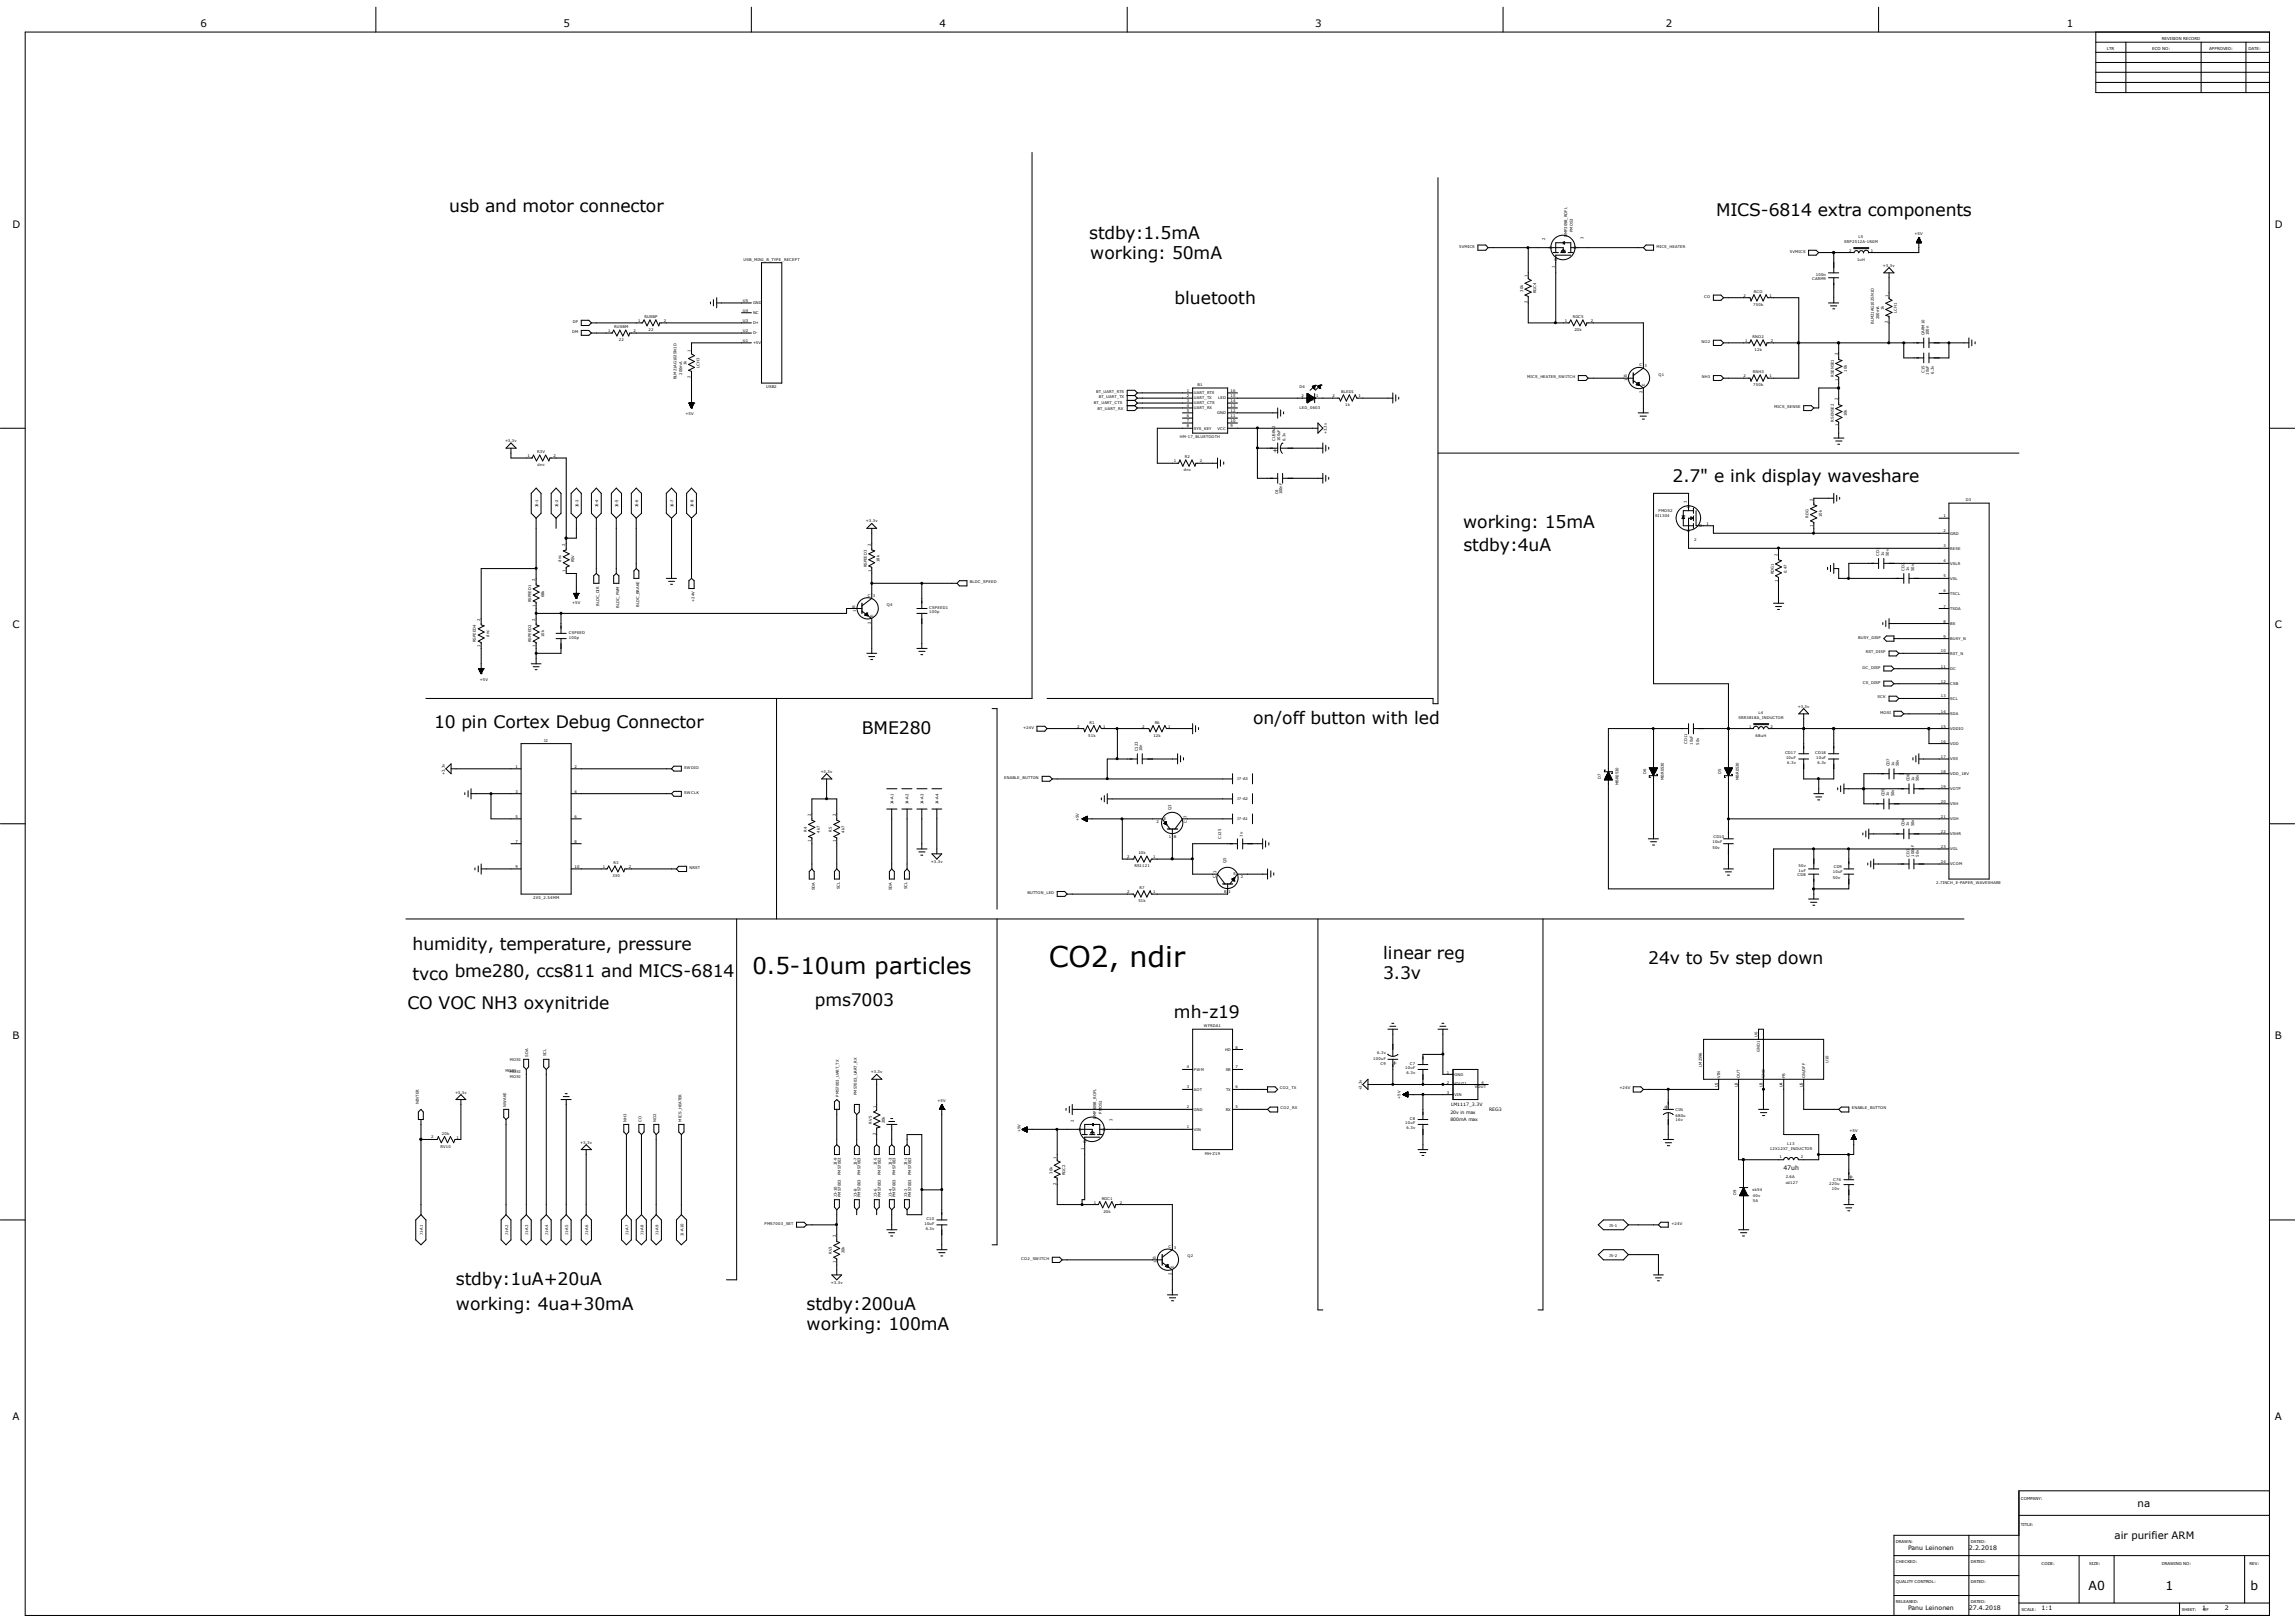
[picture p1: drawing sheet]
<svg xmlns="http://www.w3.org/2000/svg" width="297mm" height="210mm" viewBox="0 0 297 210" stroke-linecap="round" stroke-linejoin="round" font-family="sans-serif">
<defs><g id="words">
<text font-size="3.7" x="135.7" y="125.1">CO2, ndir</text>
<text font-size="3" x="97.4" y="126.1">0.5-10um particles</text>
<g font-size="2.2">
<text x="58.1" y="27.4">usb and motor connector</text>
<text x="222.1" y="28">MICS-6814 extra components</text>
<text x="141" y="30.9">stdby:1.5mA</text>
<text x="141.1" y="33.6">working: 50mA</text>
<text x="152" y="39.4">bluetooth</text>
<text x="216.5" y="62.3">2.7&quot; e ink display waveshare</text>
<text x="189.4" y="68.4">working: 15mA</text>
<text x="189.4" y="71.3">stdby:4uA</text>
<text x="56.2" y="94.1">10 pin Cortex Debug Connector</text>
<text x="111.5" y="95">BME280</text>
<text x="162.2" y="93.7">on/off button with led</text>
<text x="53.4" y="122.9">humidity, temperature, pressure</text>
<text x="179" y="124.1">linear reg</text>
<text x="213.3" y="124.8">24v to 5v step down</text>
<text x="52.7" y="130.5">CO VOC NH3 oxynitride</text>
<text x="53.4" y="126.8">tvco bme280, ccs811 and MICS-6814</text>
<text x="105.5" y="130.2">pms7003</text>
<text x="151.9" y="131.8">mh-z19</text>
<text x="179" y="126.7">3.3v</text>
<text x="59" y="166.3">stdby:1uA+20uA</text>
<text x="59" y="169.5">working: 4ua+30mA</text>
<text x="104.4" y="169.5">stdby:200uA</text>
<text x="104.4" y="172.1">working: 100mA</text>
</g>
<g font-size="1.6">
<text x="270.3" y="205.7">A0</text>
<text x="280.2" y="205.7">1</text>
<text x="291.3" y="205.7">b</text>
</g>
<g font-size="1.3">
<text x="26" y="3.5">6</text>
<text x="72.9" y="3.5">5</text>
<text x="121.6" y="3.5">4</text>
<text x="170.2" y="3.5">3</text>
<text x="215.6" y="3.5">2</text>
<text x="267.5" y="3.5">1</text>
<text x="1.6" y="29.5">D</text>
<text x="294.4" y="29.5">D</text>
<text x="1.6" y="81.3">C</text>
<text x="294.4" y="81.3">C</text>
<text x="1.6" y="134.5">B</text>
<text x="294.4" y="134.5">B</text>
<text x="1.6" y="183.8">A</text>
<text x="294.4" y="183.8">A</text>
<text x="276.6" y="195">na</text>
<text x="273.6" y="199.2">air purifier ARM</text>
</g>
<g font-size=".8">
<text x="165.3" y="58.6" transform="rotate(-90 165.3 58.6)">+</text>
<text x="180.2" y="137.8">+</text>
<text x="215.3" y="143.5">+</text>
<text x="230.8" y="151.3">47uh</text>
<text x="239.2" y="152.6">+</text>
<text x="246.9" y="200.6">Panu Leinonen</text>
<text x="254.8" y="200.6">2.2.2018</text>
<text x="246.9" y="208.4">Panu Leinonen</text>
<text x="254.8" y="208.4">27.4.2018</text>
<text x="264.2" y="208.4">1:1</text>
<text x="285" y="208.4">1</text>
<text x="287.9" y="208.4">2</text>
</g>
<g font-size=".6">
<text x="187.8" y="143.2">LM1117_3.3V</text>
<text x="192.7" y="143.8">REG3</text>
<text x="187.7" y="144.1">20v in max</text>
<text x="187.7" y="145">800mA max</text>
</g>
<g font-size=".5">
<text x="279.8" y="5.2">REVISION RECORD</text>
<text x="272.7" y="6.4">LTR</text>
<text x="278.5" y="6.4">ECO NO:</text>
<text x="285.9" y="6.4">APPROVED:</text>
<text x="291" y="6.4">DATE:</text>
<text x="96.2" y="33.7">USB_MINI_B_TYPE_RECEPT</text>
<text x="188.8" y="32">5VMICS</text>
<text x="197.7" y="35.8" transform="rotate(-90 197.7 35.8)">1</text>
<text x="199.9" y="31" transform="rotate(-90 199.9 31)">2</text>
<text x="200.5" y="32.2">S</text>
<text x="201.2" y="34.7" transform="rotate(-90 201.2 34.7)">1</text>
<text x="201.5" y="33.8" transform="rotate(-90 201.5 33.8)">G</text>
<text x="202.8" y="30.7" transform="rotate(-90 202.8 30.7)">DMP3098_ROFL</text>
<text x="203.5" y="30" transform="rotate(-90 203.5 30)">PMOS3</text>
<text x="203.7" y="32.2">D</text>
<text x="204.9" y="30.9" transform="rotate(-90 204.9 30.9)">3</text>
<text x="214.4" y="32">MICS_HEATER</text>
<text x="231.6" y="32.7">5VMICS</text>
<text x="235" y="35.7">100n</text>
<text x="238.7" y="31.5">SRP2512A-1R0M</text>
<text x="239.3" y="32.6">2</text>
<text x="240.3" y="33.7">1uH</text>
<text x="240.5" y="30.8">L5</text>
<text x="242.1" y="32.6">1</text>
<text x="243.7" y="34.5">+3.3v</text>
<text x="247.8" y="30.4">+5V</text>
<text x="74.1" y="41.8">DP</text>
<text x="82.6" y="41.7">1</text>
<text x="83.4" y="41.1">RUSBP</text>
<text x="85.9" y="41.7">2</text>
<text x="96.1" y="41.7">U3</text>
<text x="96.1" y="40.3">U4</text>
<text x="96.1" y="39.1">U5</text>
<text x="97.5" y="42">D+</text>
<text x="97.5" y="40.6">NC</text>
<text x="97.5" y="39.4">GND</text>
<text x="197.1" y="37.7" transform="rotate(-90 197.1 37.7)">30k</text>
<text x="197.7" y="39.2" transform="rotate(-90 197.7 39.2)">2</text>
<text x="198.8" y="37.9" transform="rotate(-90 198.8 37.9)">RGC4</text>
<text x="202.5" y="41.7">1</text>
<text x="203.5" y="41.1">RGC5</text>
<text x="205.9" y="41.7">2</text>
<text x="220.6" y="38.5">CO</text>
<text x="225.6" y="38.4">2</text>
<text x="226.9" y="39.6">750k</text>
<text x="227" y="37.9">RCO</text>
<text x="229" y="38.4">1</text>
<text x="234.5" y="36.3">CARM9</text>
<text x="242.5" y="41.9" transform="rotate(-90 242.5 41.9)">BLM21AG102SN1D</text>
<text x="243.2" y="41.3" transform="rotate(-90 243.2 41.3)">200mA</text>
<text x="243.8" y="40.1" transform="rotate(-90 243.8 40.1)">1k</text>
<text x="244.3" y="41.8" transform="rotate(-90 244.3 41.8)">2</text>
<text x="244.4" y="38.4" transform="rotate(-90 244.4 38.4)">1</text>
<text x="245.5" y="40.5" transform="rotate(-90 245.5 40.5)">LCH1</text>
<text x="74" y="43.1">DM</text>
<text x="78.7" y="43">1</text>
<text x="79.5" y="42.4">RUSBM</text>
<text x="80.1" y="44.1">22</text>
<text x="82" y="43">2</text>
<text x="83.9" y="42.8">22</text>
<text x="88.9" y="47.2" transform="rotate(-90 88.9 47.2)">1k</text>
<text x="89.4" y="45.6" transform="rotate(-90 89.4 45.6)">1</text>
<text x="90.5" y="47.6" transform="rotate(-90 90.5 47.6)">LCH3</text>
<text x="96.1" y="44.2">U1</text>
<text x="96.1" y="43">U2</text>
<text x="97.5" y="44.5">+5V</text>
<text x="97.5" y="43.3">D-</text>
<text x="203.8" y="42.8">20k</text>
<text x="212.2" y="47.4">C 3</text>
<text x="220.2" y="44.4">NO2</text>
<text x="225.8" y="44.3">1</text>
<text x="226.8" y="43.7">RNO2</text>
<text x="227.1" y="45.4">12k</text>
<text x="229.2" y="44.2">2</text>
<text x="237.8" y="46" transform="rotate(-90 237.8 46)">2</text>
<text x="249.1" y="43.4" transform="rotate(-90 249.1 43.4)">CARM10</text>
<text x="249.6" y="43.4" transform="rotate(-90 249.6 43.4)">100n</text>
<text x="87.5" y="49.1" transform="rotate(-90 87.5 49.1)">BLM21AG102SN1D</text>
<text x="88.3" y="48.5" transform="rotate(-90 88.3 48.5)">200mA</text>
<text x="88.7" y="53.8">+5V</text>
<text x="89.4" y="48.9" transform="rotate(-90 89.4 48.9)">2</text>
<text x="99.1" y="50.2">USB2</text>
<text x="141.6" y="52.3">BT_UART_CTS</text>
<text x="141.9" y="50.8">BT_UART_RTS</text>
<text x="142" y="53">BT_UART_RX</text>
<text x="142.2" y="51.5">BT_UART_TX</text>
<text x="153.6" y="50.7">1</text>
<text x="153.6" y="51.4">2</text>
<text x="153.6" y="52">3</text>
<text x="153.6" y="52.7">4</text>
<text x="153.6" y="53.3">5</text>
<text x="153.6" y="54">6</text>
<text x="154.5" y="51">UART_RTS</text>
<text x="154.5" y="51.7">UART_TX</text>
<text x="154.5" y="52.3">UART_CTS</text>
<text x="154.5" y="53">UART_RX</text>
<text x="155" y="50">B1</text>
<text x="157.5" y="53.6">GND</text>
<text x="157.6" y="51.7">LED</text>
<text x="159.3" y="54">11</text>
<text x="159.3" y="53.3">12</text>
<text x="159.3" y="52.7">13</text>
<text x="159.3" y="52">14</text>
<text x="159.3" y="51.4">15</text>
<text x="159.3" y="50.7">16</text>
<text x="168.2" y="50.2">D4</text>
<text x="168.2" y="52.9">LED_0603</text>
<text x="168.4" y="51.4">2</text>
<text x="169" y="51.9">A</text>
<text x="169.7" y="51.9">C</text>
<text x="170.3" y="51.4">1</text>
<text x="172.5" y="51.4">2</text>
<text x="173.6" y="50.8">BLED1</text>
<text x="174.1" y="52.5">1k</text>
<text x="175.8" y="51.4">1</text>
<text x="197.7" y="48.9">MICS_HEATER_SWITCH</text>
<text x="210.6" y="49.4" transform="rotate(-90 210.6 49.4)">1 B</text>
<text x="212.6" y="50.9" transform="rotate(-90 212.6 50.9)">2</text>
<text x="212.9" y="50" transform="rotate(-90 212.9 50)">E</text>
<text x="214.6" y="48.6">Q1</text>
<text x="220.3" y="48.9">NH3</text>
<text x="225.6" y="48.8">2</text>
<text x="226.9" y="48.3">RNH3</text>
<text x="226.9" y="50">750k</text>
<text x="229" y="48.8">1</text>
<text x="229.6" y="52.8">MICS_SENSE</text>
<text x="237.3" y="48.8" transform="rotate(-90 237.3 48.8)">RSENSE1</text>
<text x="237.8" y="51.8" transform="rotate(-90 237.8 51.8)">2</text>
<text x="237.9" y="49.3" transform="rotate(-90 237.9 49.3)">1</text>
<text x="239" y="53.9" transform="rotate(-90 239 53.9)">10k</text>
<text x="239" y="48.1" transform="rotate(-90 239 48.1)">10k</text>
<text x="249.1" y="48.2" transform="rotate(-90 249.1 48.2)">C15</text>
<text x="249.6" y="48.5" transform="rotate(-90 249.6 48.5)">10uF</text>
<text x="250.3" y="48.3" transform="rotate(-90 250.3 48.3)">6.3v</text>
<text x="65.4" y="57.2">+3.3v</text>
<text x="68.3" y="59.2">1</text>
<text x="69.5" y="58.6">R3V</text>
<text x="71.6" y="59.1">2</text>
<text x="151.9" y="59.8">1</text>
<text x="152.7" y="56.7">HM-17_BLUETOOTH</text>
<text x="153.3" y="59.3">R2</text>
<text x="153.6" y="54.6">7</text>
<text x="153.6" y="55.3">8</text>
<text x="154.5" y="55.6">SYS_KEY</text>
<text x="155.3" y="59.8">2</text>
<text x="157.6" y="55.6">VCC</text>
<text x="159.3" y="55.3">9</text>
<text x="159.3" y="54.6">10</text>
<text x="165" y="57.1" transform="rotate(-90 165 57.1)">CUSBV2</text>
<text x="165.7" y="57.1" transform="rotate(-90 165.7 57.1)">100uF</text>
<text x="166.4" y="57.1" transform="rotate(-90 166.4 57.1)">6.3v</text>
<text x="171.7" y="56.2" transform="rotate(-90 171.7 56.2)">+3.3v</text>
<text x="237.3" y="54.6" transform="rotate(-90 237.3 54.6)">RSENSE2</text>
<text x="237.9" y="55.2" transform="rotate(-90 237.9 55.2)">1</text>
<text x="69.6" y="60.3">dnc</text>
<text x="69.6" y="65.6" transform="rotate(-90 69.6 65.6)">J6-1</text>
<text x="72.2" y="65.6" transform="rotate(-90 72.2 65.6)">J6-2</text>
<text x="74.8" y="65.6" transform="rotate(-90 74.8 65.6)">J6-3</text>
<text x="77.4" y="65.6" transform="rotate(-90 77.4 65.6)">J6-4</text>
<text x="80" y="65.6" transform="rotate(-90 80 65.6)">J6-5</text>
<text x="82.6" y="65.6" transform="rotate(-90 82.6 65.6)">J6-6</text>
<text x="87.2" y="65.6" transform="rotate(-90 87.2 65.6)">J6-7</text>
<text x="89.8" y="65.6" transform="rotate(-90 89.8 65.6)">J6-8</text>
<text x="153.2" y="61">dnc</text>
<text x="165.4" y="64" transform="rotate(-90 165.4 64)">C4</text>
<text x="165.9" y="64" transform="rotate(-90 165.9 64)">100nF</text>
<text x="218.3" y="65.1" transform="rotate(-90 218.3 65.1)">3</text>
<text x="218.7" y="65.7" transform="rotate(-90 218.7 65.7)">D</text>
<text x="234.6" y="64.8" transform="rotate(-90 234.6 64.8)">2</text>
<text x="254.4" y="64.9">D3</text>
<text x="73.2" y="70.6" transform="rotate(-90 73.2 70.6)">2</text>
<text x="112.1" y="67.6">+3.3v</text>
<text x="112.7" y="70.6" transform="rotate(-90 112.7 70.6)">2</text>
<text x="214.2" y="66.9">SI1304</text>
<text x="214.6" y="66.2">PMOS2</text>
<text x="218.7" y="68.8" transform="rotate(-90 218.7 68.8)">S</text>
<text x="219.2" y="70.1">2</text>
<text x="219.9" y="68.2">G</text>
<text x="220.9" y="67.9">1</text>
<text x="230" y="71.9" transform="rotate(-90 230 71.9)">2</text>
<text x="234.1" y="67" transform="rotate(-90 234.1 67)">RDG</text>
<text x="234.6" y="68.2" transform="rotate(-90 234.6 68.2)">1</text>
<text x="235.8" y="66.9" transform="rotate(-90 235.8 66.9)">10k</text>
<text x="243.2" y="71.9" transform="rotate(-90 243.2 71.9)">CD1</text>
<text x="243.8" y="71.9" transform="rotate(-90 243.8 71.9)">1u</text>
<text x="244.4" y="71.9" transform="rotate(-90 244.4 71.9)">50v</text>
<text x="251.5" y="66.9">1</text>
<text x="251.5" y="68.9">2</text>
<text x="251.5" y="70.8">3</text>
<text x="252.4" y="69.2">GRD</text>
<text x="252.4" y="71.1">RESE</text>
<text x="68.8" y="77.9" transform="rotate(-90 68.8 77.9)">RSPEED1</text>
<text x="69.3" y="75.1" transform="rotate(-90 69.3 75.1)">2</text>
<text x="70.4" y="77.3" transform="rotate(-90 70.4 77.3)">68k</text>
<text x="72.6" y="72.7" transform="rotate(-90 72.6 72.7)">dnc</text>
<text x="73.2" y="74" transform="rotate(-90 73.2 74)">1</text>
<text x="74.3" y="72.8" transform="rotate(-90 74.3 72.8)">R5V</text>
<text x="89.9" y="77.9" transform="rotate(-90 89.9 77.9)">+24V</text>
<text x="112.2" y="73.4" transform="rotate(-90 112.2 73.4)">RSPEED3</text>
<text x="112.3" y="77.2">C 3</text>
<text x="112.7" y="74" transform="rotate(-90 112.7 74)">1</text>
<text x="113.8" y="72.7" transform="rotate(-90 113.8 72.7)">18k</text>
<text x="125.5" y="75.5">BLDC_SPEED</text>
<text x="229.5" y="74.3" transform="rotate(-90 229.5 74.3)">RDG1</text>
<text x="230.1" y="75.3" transform="rotate(-90 230.1 75.3)">1</text>
<text x="231.2" y="74.1" transform="rotate(-90 231.2 74.1)">0.47</text>
<text x="246.5" y="73.9" transform="rotate(-90 246.5 73.9)">CD2</text>
<text x="247" y="73.9" transform="rotate(-90 247 73.9)">1u</text>
<text x="247.7" y="73.9" transform="rotate(-90 247.7 73.9)">50v</text>
<text x="251.5" y="72.8">4</text>
<text x="251.5" y="74.7">5</text>
<text x="251.5" y="76.7">6</text>
<text x="252.4" y="73.1">VSLR</text>
<text x="252.4" y="75">VSL</text>
<text x="252.4" y="77">TSCL</text>
<text x="61.6" y="83.1" transform="rotate(-90 61.6 83.1)">RSPEED4</text>
<text x="62.1" y="83.7" transform="rotate(-90 62.1 83.7)">1</text>
<text x="62.1" y="80.4" transform="rotate(-90 62.1 80.4)">2</text>
<text x="63.3" y="82.4" transform="rotate(-90 63.3 82.4)">dnc</text>
<text x="68.8" y="83.1" transform="rotate(-90 68.8 83.1)">RSPEED2</text>
<text x="69.3" y="80.4" transform="rotate(-90 69.3 80.4)">2</text>
<text x="69.3" y="83.7" transform="rotate(-90 69.3 83.7)">1</text>
<text x="69.3" y="78.5" transform="rotate(-90 69.3 78.5)">1</text>
<text x="70.4" y="82.4" transform="rotate(-90 70.4 82.4)">10k</text>
<text x="73.6" y="82">CSPEED</text>
<text x="73.6" y="82.6">100p</text>
<text x="74" y="78.1">+5V</text>
<text x="77.6" y="78.4" transform="rotate(-90 77.6 78.4)">BLDC_DIR</text>
<text x="80.1" y="78.7" transform="rotate(-90 80.1 78.7)">BLDC_PWM</text>
<text x="82.7" y="78.5" transform="rotate(-90 82.7 78.5)">BLDC_BRAKE</text>
<text x="110.7" y="79.2" transform="rotate(-90 110.7 79.2)">1 B</text>
<text x="112.7" y="80.7" transform="rotate(-90 112.7 80.7)">2</text>
<text x="113" y="79.8" transform="rotate(-90 113 79.8)">E</text>
<text x="114.8" y="78.4">Q4</text>
<text x="120.3" y="78.8">CSPEED1</text>
<text x="120.3" y="79.4">100p</text>
<text x="240.5" y="82.7">BUSY_DISP</text>
<text x="251.5" y="78.6">7</text>
<text x="251.5" y="80.6">8</text>
<text x="251.5" y="82.5">9</text>
<text x="252.4" y="78.9">TSDA</text>
<text x="252.4" y="80.9">BS</text>
<text x="252.4" y="82.8">BUSY_N</text>
<text x="62.1" y="88.2">+5V</text>
<text x="241" y="86.5">DC_DISP</text>
<text x="241.1" y="88.5">CS_DISP</text>
<text x="241.5" y="84.5">RST_DISP</text>
<text x="251.2" y="84.4">10</text>
<text x="251.2" y="86.4">11</text>
<text x="251.2" y="88.3">12</text>
<text x="252.4" y="84.7">RST_N</text>
<text x="252.4" y="86.7">DC</text>
<text x="252.4" y="88.6">CSB</text>
<text x="70.4" y="96">J2</text>
<text x="132.4" y="94.3">+24V</text>
<text x="139.4" y="94.1">2</text>
<text x="140.8" y="95.3">51k</text>
<text x="141" y="93.6">R1</text>
<text x="142.7" y="94.2">1</text>
<text x="147.8" y="94.1">2</text>
<text x="149.3" y="95.3">12k</text>
<text x="149.4" y="93.6">R6</text>
<text x="151.2" y="94.2">1</text>
<text x="225" y="93">SRR3818A_INDUCTOR</text>
<text x="226.4" y="94.1">1</text>
<text x="227.2" y="95.3">68uH</text>
<text x="227.6" y="92.4">L4</text>
<text x="229.2" y="94.1">2</text>
<text x="232.7" y="91.6">+3.3v</text>
<text x="243" y="90.4">SCK</text>
<text x="243.3" y="92.4">MOSI</text>
<text x="251.2" y="90.3">13</text>
<text x="251.2" y="92.2">14</text>
<text x="251.2" y="94.1">15</text>
<text x="252.4" y="90.6">SCL</text>
<text x="252.4" y="92.5">SDA</text>
<text x="252.4" y="94.4">VDDIO</text>
<text x="57.6" y="100.3" transform="rotate(-90 57.6 100.3)">+3.3v</text>
<text x="66.7" y="99.4">1</text>
<text x="74.3" y="99.4">2</text>
<text x="88.6" y="99.5">SWDIO</text>
<text x="106.2" y="100">+3.3v</text>
<text x="130" y="100.8">ENABLE_BUTTON</text>
<text x="147.2" y="97.2" transform="rotate(-90 147.2 97.2)">C123</text>
<text x="147.8" y="97.2" transform="rotate(-90 147.8 97.2)">10n</text>
<text x="160.1" y="101">J7-A3</text>
<text x="207.2" y="100.8" transform="rotate(-90 207.2 100.8)">D7</text>
<text x="209.5" y="101.6" transform="rotate(-90 209.5 101.6)">MBR0530</text>
<text x="213" y="100.1" transform="rotate(-90 213 100.1)">D6</text>
<text x="215.3" y="100.9" transform="rotate(-90 215.3 100.9)">MBR0530</text>
<text x="218.4" y="96.2" transform="rotate(-90 218.4 96.2)">CD11</text>
<text x="219.1" y="96.4" transform="rotate(-90 219.1 96.4)">10uF</text>
<text x="219.9" y="96.4" transform="rotate(-90 219.9 96.4)">50v</text>
<text x="222.7" y="100.1" transform="rotate(-90 222.7 100.1)">D5</text>
<text x="225.1" y="100.9" transform="rotate(-90 225.1 100.9)">MBR0530</text>
<text x="231" y="97.6">CD17</text>
<text x="231.1" y="98.2">10uF</text>
<text x="231.3" y="98.8">6.3v</text>
<text x="234.9" y="97.6">CD18</text>
<text x="235" y="98.2">10uF</text>
<text x="235.2" y="98.8">6.3v</text>
<text x="244.5" y="99.2" transform="rotate(-90 244.5 99.2)">CD7</text>
<text x="245.1" y="99.2" transform="rotate(-90 245.1 99.2)">1u</text>
<text x="245.8" y="99.2" transform="rotate(-90 245.8 99.2)">50v</text>
<text x="247.1" y="101.1" transform="rotate(-90 247.1 101.1)">CD6</text>
<text x="247.7" y="101.1" transform="rotate(-90 247.7 101.1)">1u</text>
<text x="248.3" y="101.1" transform="rotate(-90 248.3 101.1)">50v</text>
<text x="251.2" y="96.1">16</text>
<text x="251.2" y="98">17</text>
<text x="251.2" y="100">18</text>
<text x="251.2" y="101.9">19</text>
<text x="252.4" y="96.4">VDD</text>
<text x="252.4" y="98.4">VSS</text>
<text x="252.4" y="100.3">VDD_18V</text>
<text x="66.7" y="102.6">3</text>
<text x="66.7" y="105.8">5</text>
<text x="74.3" y="102.6">4</text>
<text x="74.3" y="105.8">6</text>
<text x="88.6" y="102.7">SWCLK</text>
<text x="104.4" y="107.6" transform="rotate(-90 104.4 107.6)">R4</text>
<text x="104.9" y="105.6" transform="rotate(-90 104.9 105.6)">2</text>
<text x="106.1" y="107.7" transform="rotate(-90 106.1 107.7)">4k7</text>
<text x="107.7" y="107.6" transform="rotate(-90 107.7 107.6)">R5</text>
<text x="108.2" y="105.6" transform="rotate(-90 108.2 105.6)">2</text>
<text x="109.3" y="107.7" transform="rotate(-90 109.3 107.7)">4k7</text>
<text x="115.6" y="104.1" transform="rotate(-90 115.6 104.1)">J4-A1</text>
<text x="117.6" y="104.1" transform="rotate(-90 117.6 104.1)">J4-A2</text>
<text x="119.5" y="104.1" transform="rotate(-90 119.5 104.1)">J4-A3</text>
<text x="121.5" y="104.1" transform="rotate(-90 121.5 104.1)">J4-A4</text>
<text x="139.6" y="106.2" transform="rotate(-90 139.6 106.2)">+5V</text>
<text x="149.7" y="106.5">2</text>
<text x="150.6" y="106.1">E</text>
<text x="151.6" y="104.8" transform="rotate(-90 151.6 104.8)">Q3</text>
<text x="153.6" y="106.4" transform="rotate(-90 153.6 106.4)">C 3</text>
<text x="160.1" y="106.1">J7-A1</text>
<text x="160.1" y="103.5">J7-A2</text>
<text x="243.9" y="103" transform="rotate(-90 243.9 103)">CD5</text>
<text x="244.4" y="103" transform="rotate(-90 244.4 103)">1u</text>
<text x="245.1" y="103" transform="rotate(-90 245.1 103)">50v</text>
<text x="246.5" y="106.9" transform="rotate(-90 246.5 106.9)">CD4</text>
<text x="247" y="106.9" transform="rotate(-90 247 106.9)">1u</text>
<text x="247.7" y="106.9" transform="rotate(-90 247.7 106.9)">50v</text>
<text x="251.2" y="103.9">20</text>
<text x="251.2" y="105.8">21</text>
<text x="251.2" y="107.8">22</text>
<text x="252.4" y="102.2">VOTP</text>
<text x="252.4" y="104.2">VSH</text>
<text x="252.4" y="106.1">VGH</text>
<text x="66.7" y="109.1">7</text>
<text x="66.7" y="112.3">9</text>
<text x="74.3" y="109.1">8</text>
<text x="74.3" y="112.3">10</text>
<text x="78" y="112.4">1</text>
<text x="79.2" y="113.5">330</text>
<text x="79.4" y="111.8">R3</text>
<text x="81.4" y="112.3">2</text>
<text x="89.2" y="112.4">NRST</text>
<text x="104.9" y="109" transform="rotate(-90 104.9 109)">1</text>
<text x="108.2" y="109" transform="rotate(-90 108.2 109)">1</text>
<text x="120.5" y="111.7">+3.3v</text>
<text x="145.9" y="111">2</text>
<text x="146.8" y="112.2">RS1121</text>
<text x="147.3" y="110.5">10k</text>
<text x="149.2" y="111">1</text>
<text x="151.3" y="108.4">1 B</text>
<text x="157.4" y="113.6" transform="rotate(-90 157.4 113.6)">C 3</text>
<text x="158" y="108.5" transform="rotate(-90 158 108.5)">C125</text>
<text x="158.7" y="111.7" transform="rotate(-90 158.7 111.7)">Q5</text>
<text x="159.6" y="113.3">E</text>
<text x="160.6" y="113.6">2</text>
<text x="160.8" y="108.3" transform="rotate(-90 160.8 108.3)">1u</text>
<text x="221.6" y="109.1">10uF</text>
<text x="221.6" y="109.9">50v</text>
<text x="221.7" y="108.4">CD10</text>
<text x="232.6" y="113.4">CD8</text>
<text x="232.7" y="112.8">1uF</text>
<text x="232.7" y="112.2">50v</text>
<text x="237.2" y="113">10uF</text>
<text x="237.2" y="113.8">50v</text>
<text x="237.3" y="112.3">CD9</text>
<text x="247.1" y="110.8" transform="rotate(-90 247.1 110.8)">CD3</text>
<text x="247.7" y="110.8" transform="rotate(-90 247.7 110.8)">100nF</text>
<text x="248.3" y="110.8" transform="rotate(-90 248.3 110.8)">50v</text>
<text x="251.2" y="109.7">23</text>
<text x="251.2" y="111.7">24</text>
<text x="252.4" y="108.1">VSHR</text>
<text x="252.4" y="110">VGL</text>
<text x="252.4" y="112">VCOM</text>
<text x="69" y="116.3">2X5_2.54MM</text>
<text x="105.5" y="115.2" transform="rotate(-90 105.5 115.2)">SDA</text>
<text x="108.7" y="115.1" transform="rotate(-90 108.7 115.1)">SCL</text>
<text x="115.4" y="115.2" transform="rotate(-90 115.4 115.2)">SDA</text>
<text x="117.4" y="115.1" transform="rotate(-90 117.4 115.1)">SCL</text>
<text x="133" y="115.7">BUTTON_LED</text>
<text x="145.9" y="115.6">2</text>
<text x="147.3" y="116.7">51k</text>
<text x="147.5" y="115">R7</text>
<text x="149.2" y="115.6">1</text>
<text x="158.4" y="115.6">B 1</text>
<text x="250.6" y="114.4">2.7INCH_E-PAPER_WAVESHARE</text>
<text x="66" y="137.3">MOSI</text>
<text x="68.4" y="136.7" transform="rotate(-90 68.4 136.7)">SDA</text>
<text x="70.7" y="136.7" transform="rotate(-90 70.7 136.7)">SCL</text>
<text x="155.8" y="132.9">WFSDA1</text>
<text x="158.5" y="136">HD</text>
<text x="159.9" y="135.7">8</text>
<text x="177.7" y="137.2">100uF</text>
<text x="178.2" y="136.4">6.3v</text>
<text x="178.6" y="137.8">C9</text>
<text x="182.5" y="137.8">C7</text>
<text x="227.5" y="134.1" transform="rotate(-90 227.5 134.1)">U6</text>
<text x="227.8" y="136.2" transform="rotate(-90 227.8 136.2)">GND1</text>
<text x="236.7" y="137.6" transform="rotate(-90 236.7 137.6)">U10</text>
<text x="54.2" y="142.9" transform="rotate(-90 54.2 142.9)">NINTER</text>
<text x="58.9" y="141.5">+3.3v</text>
<text x="65.4" y="138.8">MOSI</text>
<text x="65.5" y="143.2" transform="rotate(-90 65.5 143.2)">NWAKE</text>
<text x="66" y="138.9">MOSI</text>
<text x="66" y="139.5">MOSI</text>
<text x="108.5" y="141.9" transform="rotate(-90 108.5 141.9)">PMS7003_UART_TX</text>
<text x="110.9" y="141.7" transform="rotate(-90 110.9 141.7)">PMS7003_UART_RX</text>
<text x="112.7" y="138.9">+3.3v</text>
<text x="113.4" y="143.4" transform="rotate(-90 113.4 143.4)">1</text>
<text x="121.3" y="142.6">+5V</text>
<text x="153.6" y="143.4">2</text>
<text x="153.6" y="140.8">3</text>
<text x="153.6" y="138.3">4</text>
<text x="154.5" y="143.7">GND</text>
<text x="154.5" y="141.1">AOT</text>
<text x="154.5" y="138.6">PWM</text>
<text x="158.6" y="143.7">RX</text>
<text x="158.6" y="138.6">SR</text>
<text x="158.7" y="141.1">TX</text>
<text x="159.9" y="143.4">5</text>
<text x="159.9" y="140.8">6</text>
<text x="159.9" y="138.3">7</text>
<text x="165.7" y="140.9">CO2_TX</text>
<text x="165.7" y="143.6">CO2_RX</text>
<text x="176.2" y="141.1" transform="rotate(-90 176.2 141.1)">+3.3v</text>
<text x="181.2" y="142.2" transform="rotate(-90 181.2 142.2)">+5V</text>
<text x="181.9" y="138.4">10uF</text>
<text x="182" y="139">6.3v</text>
<text x="187.2" y="138.9">1</text>
<text x="187.2" y="140.3">2</text>
<text x="187.2" y="141.5">3</text>
<text x="188.1" y="140.4">VOUT1</text>
<text x="188.3" y="139.2">GND</text>
<text x="188.3" y="141.8">VIN</text>
<text x="190.9" y="140.8">VOUT</text>
<text x="191.7" y="140.3">4</text>
<text x="209.6" y="141">+24V</text>
<text x="216.8" y="143.8">CIN</text>
<text x="220.2" y="138" transform="rotate(-90 220.2 138)">LM2596</text>
<text x="222.3" y="140.7" transform="rotate(-90 222.3 140.7)">U1</text>
<text x="222.6" y="139.5" transform="rotate(-90 222.6 139.5)">VIN</text>
<text x="224.9" y="140.7" transform="rotate(-90 224.9 140.7)">U2</text>
<text x="225.2" y="139.5" transform="rotate(-90 225.2 139.5)">OUT</text>
<text x="228.1" y="140.7" transform="rotate(-90 228.1 140.7)">U3</text>
<text x="228.4" y="139.5" transform="rotate(-90 228.4 139.5)">GND</text>
<text x="230.7" y="140.7" transform="rotate(-90 230.7 140.7)">U4</text>
<text x="231" y="139.5" transform="rotate(-90 231 139.5)">FB</text>
<text x="233.3" y="140.7" transform="rotate(-90 233.3 140.7)">U5</text>
<text x="233.6" y="139.5" transform="rotate(-90 233.6 139.5)">ON/OFF</text>
<text x="239.6" y="143.6">ENABLE_BUTTON</text>
<text x="55.8" y="147.3">2</text>
<text x="57" y="148.5">RV10</text>
<text x="57.2" y="146.8">20k</text>
<text x="59.1" y="147.4">1</text>
<text x="75.1" y="148">+3.3v</text>
<text x="81.1" y="145.1" transform="rotate(-90 81.1 145.1)">NH3</text>
<text x="83" y="145.1" transform="rotate(-90 83 145.1)">CO</text>
<text x="84.9" y="145.1" transform="rotate(-90 84.9 145.1)">NO2</text>
<text x="88.2" y="145.1" transform="rotate(-90 88.2 145.1)">MICS_HEATER</text>
<text x="112.8" y="145.4" transform="rotate(-90 112.8 145.4)">RV5</text>
<text x="113.3" y="146.8" transform="rotate(-90 113.3 146.8)">2</text>
<text x="114.5" y="145.3" transform="rotate(-90 114.5 145.3)">20k</text>
<text x="132.1" y="146.5" transform="rotate(-90 132.1 146.5)">+5V</text>
<text x="136.7" y="150" transform="rotate(-90 136.7 150)">1</text>
<text x="139" y="145.1" transform="rotate(-90 139 145.1)">2</text>
<text x="139.6" y="146.3">S</text>
<text x="140.3" y="148.8" transform="rotate(-90 140.3 148.8)">1</text>
<text x="140.6" y="147.9" transform="rotate(-90 140.6 147.9)">G</text>
<text x="141.9" y="144.8" transform="rotate(-90 141.9 144.8)">DMP3098_ROFL</text>
<text x="142.6" y="144.1" transform="rotate(-90 142.6 144.1)">PMOS1</text>
<text x="142.7" y="146.3">D</text>
<text x="144" y="145.1" transform="rotate(-90 144 145.1)">3</text>
<text x="153.6" y="146">1</text>
<text x="154.5" y="146.3">VIN</text>
<text x="155.9" y="149.4">MH-Z19</text>
<text x="181.9" y="145.5">10uF</text>
<text x="182" y="146.1">6.3v</text>
<text x="182.5" y="144.9">C8</text>
<text x="216.8" y="144.5">680u</text>
<text x="216.8" y="145.1">16v</text>
<text x="229.1" y="148.8">12X12X7_INDUCTOR</text>
<text x="230.3" y="149.9">1</text>
<text x="231.3" y="148.1">L13</text>
<text x="233" y="149.9">2</text>
<text x="239.4" y="146.5">+5V</text>
<text x="108.3" y="154.9" transform="rotate(-90 108.3 154.9)">J3-10</text>
<text x="108.3" y="150.8" transform="rotate(-90 108.3 150.8)">J3-9</text>
<text x="108.8" y="154.9" transform="rotate(-90 108.8 154.9)">PMS7003</text>
<text x="108.8" y="152" transform="rotate(-90 108.8 152)">PMS7003</text>
<text x="110.9" y="154.9" transform="rotate(-90 110.9 154.9)">J3-8</text>
<text x="110.9" y="150.8" transform="rotate(-90 110.9 150.8)">J3-7</text>
<text x="111.4" y="154.9" transform="rotate(-90 111.4 154.9)">PMS7003</text>
<text x="111.4" y="152" transform="rotate(-90 111.4 152)">PMS7003</text>
<text x="113.5" y="154.9" transform="rotate(-90 113.5 154.9)">J3-6</text>
<text x="113.5" y="150.8" transform="rotate(-90 113.5 150.8)">J3-5</text>
<text x="114" y="154.9" transform="rotate(-90 114 154.9)">PMS7003</text>
<text x="114" y="152" transform="rotate(-90 114 152)">PMS7003</text>
<text x="115.4" y="154.9" transform="rotate(-90 115.4 154.9)">J3-4</text>
<text x="115.4" y="150.8" transform="rotate(-90 115.4 150.8)">J3-3</text>
<text x="115.9" y="154.9" transform="rotate(-90 115.9 154.9)">PMS7003</text>
<text x="115.9" y="152" transform="rotate(-90 115.9 152)">PMS7003</text>
<text x="117.4" y="154.9" transform="rotate(-90 117.4 154.9)">J3-2</text>
<text x="117.4" y="150.8" transform="rotate(-90 117.4 150.8)">J3-1</text>
<text x="117.9" y="154.9" transform="rotate(-90 117.9 154.9)">PMS7003</text>
<text x="117.9" y="152" transform="rotate(-90 117.9 152)">PMS7003</text>
<text x="136.2" y="151.9" transform="rotate(-90 136.2 151.9)">30k</text>
<text x="136.7" y="153.3" transform="rotate(-90 136.7 153.3)">2</text>
<text x="137.8" y="152.1" transform="rotate(-90 137.8 152.1)">RGC2</text>
<text x="141.6" y="155.8">1</text>
<text x="142.6" y="155.2">RGC1</text>
<text x="144.9" y="155.7">2</text>
<text x="224.7" y="154.6" transform="rotate(-90 224.7 154.6)">D9</text>
<text x="226.8" y="154.1">sk54</text>
<text x="226.9" y="155.5">5A</text>
<text x="226.9" y="154.9">40v</text>
<text x="231.1" y="152.4">2.6A</text>
<text x="231.1" y="153.2">cd127</text>
<text x="236.7" y="153.3">220u</text>
<text x="237.1" y="154">10v</text>
<text x="237.2" y="152.8">C76</text>
<text x="54.7" y="159.8" transform="rotate(-90 54.7 159.8)">J1-A1</text>
<text x="65.7" y="159.8" transform="rotate(-90 65.7 159.8)">J1-A2</text>
<text x="68.4" y="159.8" transform="rotate(-90 68.4 159.8)">J1-A3</text>
<text x="71" y="159.8" transform="rotate(-90 71 159.8)">J1-A4</text>
<text x="73.5" y="159.8" transform="rotate(-90 73.5 159.8)">J1-A5</text>
<text x="76.1" y="159.8" transform="rotate(-90 76.1 159.8)">J1-A6</text>
<text x="81.3" y="159.8" transform="rotate(-90 81.3 159.8)">J1-A7</text>
<text x="83.3" y="159.8" transform="rotate(-90 83.3 159.8)">J1-A8</text>
<text x="85.2" y="159.8" transform="rotate(-90 85.2 159.8)">J1-A9</text>
<text x="88.4" y="160" transform="rotate(-90 88.4 160)">J1-A10</text>
<text x="98.9" y="158.5">PMS7003_SET</text>
<text x="108.2" y="160.1" transform="rotate(-90 108.2 160.1)">2</text>
<text x="119.6" y="158.5">10uF</text>
<text x="119.8" y="159.1">6.3v</text>
<text x="119.9" y="157.9">C10</text>
<text x="142.8" y="156.9">20k</text>
<text x="151.2" y="161.5">C 3</text>
<text x="208.2" y="158.7">J5-1</text>
<text x="216.3" y="158.5">+24V</text>
<text x="107.5" y="166.1">+3.3v</text>
<text x="107.7" y="162.2" transform="rotate(-90 107.7 162.2)">RV3</text>
<text x="108.2" y="163.5" transform="rotate(-90 108.2 163.5)">1</text>
<text x="109.3" y="162.2" transform="rotate(-90 109.3 162.2)">20k</text>
<text x="132.2" y="163">CO2_SWITCH</text>
<text x="149.7" y="163.5" transform="rotate(-90 149.7 163.5)">1 B</text>
<text x="151.6" y="165" transform="rotate(-90 151.6 165)">2</text>
<text x="151.9" y="164.1" transform="rotate(-90 151.9 164.1)">E</text>
<text x="153.7" y="162.7">Q2</text>
<text x="208.2" y="162.6">J5-2</text>
<text x="261.5" y="194.1">COMPANY:</text>
<text x="261.5" y="197.4">TITLE:</text>
<text x="245.4" y="199.6">DRAWN:</text>
<text x="245.4" y="202.2">CHECKED:</text>
<text x="255.1" y="199.6">DATED:</text>
<text x="255.1" y="202.2">DATED:</text>
<text x="264.2" y="202.6">CODE:</text>
<text x="270.4" y="202.6">SIZE:</text>
<text x="279.8" y="202.6">DRAWING NO:</text>
<text x="291.1" y="202.6">REV:</text>
<text x="245.4" y="204.9">QUALITY CONTROL:</text>
<text x="245.4" y="207.4">RELEASED:</text>
<text x="255.1" y="207.4">DATED:</text>
<text x="255.1" y="204.9">DATED:</text>
<text x="261.6" y="208.4">SCALE:</text>
<text x="282.4" y="208.4">SHEET:</text>
<text x="285.1" y="208.4">OF</text>
</g>
</g></defs>
<g fill="none" stroke="#000" stroke-width=".13">
<path d="M3.3 4.1h290.4v204.9h-290.4zM48.6 .9v3.2M97.2 .9v3.2M133.6 19.7v70.7h-78.5M145.9 .9v3.2M194.5 .9v3.2M243.1 .9v3.2M271.2 4.1v7.9h22.5M271.2 8.1h22.5M271.2 5.5h22.5M271.2 6.8h22.5M271.2 9.4h22.5"/>
<path d="M271.2 10.7h22.5M275.1 5.5v6.5M284.9 5.5v6.5M290.7 5.5v6.5M91.9 39.1v.2M92.3 38.8v.8M92.8 39.2h4.4M92.8 38.5v1.3M98.6 34h2.6v15.6h-2.6zM186.1 23v68.1h-.6v-.7h-50M191.3 31.7h1l.3 .3-.3 .4h-1zM192.6 32h9.7v.7"/>
<path d="M197.8 32v4.1l.4 .2-.8 .4 .8 .3-.8 .4 .8 .4-.8 .4 .4 .2v3.4h5.3l.2-.4 .4 .8 .3-.8 .5 .8 .4-.8 .3 .8 .2-.4h7.3v5.8l-1.3 1M201 32.7h.7M201.3 32.7v-1.3h2v1.3M202 32.7h.6M202.3 31.4h.1M202.3 31.3v.3M202.3 31.4l.2-.1v.3zM202.3 32.3l.3 .2h-.5l.2-.2M202.9 32.7h.7M203.3 32h9.4M203.3 33h-2v8.8M213 31.7h1v.7h-1l-.3-.4z"/>
<path d="M221.7 38.2h1l.4 .3-.4 .4h-1zM223.1 38.5h3.4l.1 .4 .4-.8 .4 .8 .4-.8 .4 .8 .4-.8 .2 .4h4v10.4h-4l-.2-.4-.4 .8-.4-.8-.4 .8-.4-.8-.4 .8-.1-.4h-3.4M234.1 32.4h.9l.4 .3-.4 .3h-.9zM235.4 32.7h4.5M236.6 39.2h1.4M236.6 35.9h1.4M236.6 35.3h1.4M236.9 39.6h.8M237.2 40h.2M237.3 32.7v2.6M237.3 35.9v3.3M239.9 32h2"/>
<path d="M239.9 32.2h2M239.9 32.7a.3 .3 0 0 1 .3-.3 .3 .3 0 0 1 .3 .3M240.6 32.7a.3 .3 0 0 1 .3-.3 .3 .3 0 0 1 .3 .3 .32 .32 0 0 1 .3-.3 .32 .32 0 0 1 .3 .3M244.5 35.3v3.4l.4 .2-.8 .3 .8 .5-.8 .3 .8 .4-.8 .4 .4 .1v3.5M244.5 34.6l.6 .7h-1.3zM248 31.4h.7M248 31.4v-.1h.6v.1M248.1 31.3h.5M248.1 31.2h.5M248.1 31.4v-.2h.5v.2M248.2 31.2h.3M248.2 31.4v-.3h.3v.3"/>
<path d="M248.2 31.1h.3v.3M248.2 31h.3M248.2 31.4v-.5h.3v.5M248.3 30.9h.1M248.3 30.9h.1v.5M248.3 31.4v-.6h.1v.6M248.3 30.8h.1M248.3 30.8v1.9h-6.4M248.3 30.8l-.3 .6M248.3 30.8l.4 .6M248.5 31h-.3v.4M0 55.4h3.3"/>
<path d="M66.1 57.3l.7 .7h-1.3zM66.1 58v1.3h2.8l.1-.4 .4 .7 .4-.7 .4 .7 .4-.7 .4 .7 .2-.3h2.1v11.9l-.4 .1 .8 .4-.8 .4 .8 .3-.8 .4 .8 .4-.4 .2v.8h1.3v3.2M75.2 41.4h1l.3 .4-.3 .3h-1zM75.2 42.8h1l.3 .3-.3 .3h-1zM76.5 43.1h2.7l.2-.4 .4 .8 .4-.8 .4 .8 .4-.8 .4 .8 .1-.4h15.7M76.5 41.8h6.6l.3-.4 .3 .8 .4-.8 .4 .8 .4-.8 .4 .8 .1-.4h11.8M89.2 52.2h.6l-.3 .6zM89.2 52.2h.5M89.2 52.2h.6M89.2 52.2v.2h.5v-.2M89.2 52.3h.5M89.3 52.2v.2h.4"/>
<path d="M89.3 52.5h.4M89.3 52.2v.3h.3v-.3M89.4 52.2v.4h.2M89.4 52.6h.2M89.4 52.2v.5h.2v-.5M89.5 52.7h.1M89.5 52.2v.6M89.5 52.8h.1M89.5 52.2v.5M89.7 52.2v.2M89.7 52.2v.1h-.5M89.8 52.2h.1"/>
<path d="M96 40.5h1.2M97.2 44.4h-7.7v1.4l.4 .2-.8 .4 .8 .4-.8 .4 .8 .3-.8 .4 .4 .1v4.8M145.9 51.8h1M145.9 51.2h1M145.9 52.5h1M146.9 51.2l.3 .3M146.9 52.5l.3 .3M146.9 51.8l.3 .4M147.2 50.8l-.3-.3h-1v2.6h1l.3-.3M147.2 50.8h7.1M147.2 51.5h7.1M147.2 52.2h7.1"/>
<path d="M147.2 52.8h7.1M147.2 51.5l-.3 .3M147.2 52.2l-.3 .3M147.2 50.8l-.3 .4M153 53.4h1.3M153 54.1h1.3M153 54.7h1.3M154.3 55.4h-4.5v4.5h2.7l.2-.4 .4 .8 .4-.8 .4 .8 .4-.8 .3 .8 .2-.4h2.8M154.3 50.2h4.6v5.8h-4.6zM157.6 59.3v1.3M157.9 59.5v.8M158.4 59.8v.3"/>
<path d="M158.9 55.4h11.7M158.9 50.8h1.2M158.9 51.5h11.6M158.9 52.2h1.2M158.9 52.8h1.2M158.9 53.4h6.5M158.9 54.1h1.2M158.9 54.7h1.2M162.7 58h2.7M162.7 55.4v6.5h2.7M165.4 52.8v1.3M165.4 57.3v1.3"/>
<path d="M165.7 58h5.5M165.7 53v.8M166 57.4v-.1a.97 .97 0 0 0 0 1.4M166.1 53.3v.3M169.2 52.1h.1M169.2 50.9h.1M169.2 50.9v1.2M169.2 52h.2M169.2 51.1h.3v.8h-.3M169.2 51.8h.4M169.2 51.8h.5M169.2 51.3h.6v.4h-.6"/>
<path d="M169.2 51.6h.7M169.2 51.6h.9M169.2 50.9l.9 .6M169.2 51.4h.9M169.2 51.4h.7M169.2 51.3h.5M169.2 51.2h.4M169.2 51.1h.2M169.2 51h.1M169.2 51v1M169.3 51v1h-.1M169.4 51v1"/>
<path d="M169.4 51.1v.8M169.5 51.1v.8M169.6 51.2v.6M169.7 51.2v.6M169.8 51.3v.4M169.8 50h.1M169.8 50l.2 .2M169.8 50.1h.4M169.8 50h.4M169.9 50v.1M169.9 51.4v.2M170 50v.2h.1"/>
<path d="M170 51.4v.2M170 50.2l.1 .1M170 50.2h.1M170.1 51.5h.1M170.1 50.3h.1M170.1 49.9v.4M170.1 49.9v.2h-.2M170.1 50.9v1.2M170.1 51.5l-.9 .6M170.2 50h-.2v.2M170.2 49.9h.1M170.2 49.9l-.7 .6"/>
<path d="M170.2 49.9l-.4 .1M170.2 49.9l-.1 .4M170.6 50h.1M170.6 54.7l.6 .7-.6 .6zM170.6 51.5h2.7l.2 .4 .4-.8 .3 .8 .4-.8 .4 .8 .4-.8 .2 .4h4.7M170.6 50h.3M170.6 50l.1 .2M170.6 49.9v.1M170.7 49.9v.2h.1M170.7 50.2h.1M170.8 50.2h.1M170.8 49.9v.3"/>
<path d="M170.9 49.8v.3h-.3M170.9 49.9l-.7 .6M170.9 49.9h-.2v.3M170.9 49.8h.1M170.9 49.8l-.3 .2M170.9 49.8l-.1 .4M171.2 57.3v1.3M171.6 57.6v.8M172 57.9v.2M180.3 50.8v1.4M180.6 51.1v.8M181 51.4v.2"/>
<path d="M186.1 58.6h75.2M204.3 48.6h.9l.3 .3-.3 .3h-.9zM205.5 48.9h5.9M211.4 49.2l1.3 1v3.2M211.8 49.8h.1M211.8 49.8h.4M211.8 49.7h.3M211.9 49.6v.2M211.9 49.6h.2v.2M212 53.4h1.3M212 49.5v.3h.2M212 49.5h.1"/>
<path d="M212 49.5l-.2 .3M212 49.5l.2 .3M212.1 49.6h-.1v.2M212.1 49.7h-.3v.1M212.1 49.8h.1M212.3 53.8h.8M212.6 54.2h.2M221.7 48.6h1l.4 .3-.4 .3h-1zM221.7 44h1l.4 .4-.4 .3h-1zM223.1 44.4h3.3l.2-.4 .4 .7 .4-.7 .4 .7 .4-.7 .4 .7 .1-.3h20.3M232.8 44.4h.1M233.4 52.5h1l.3 .3-.3 .3h-1z"/>
<path d="M237.3 56.7h1.3M237.6 57.1h.8M237.8 57.5h.3M238 50.2h-2.6v2.6h-.7M238 44.4v2.1l.4 .2-.8 .3 .8 .4-.8 .4 .8 .4-.8 .4 .4 .2v3.6l.4 .1-.8 .4 .8 .4-.8 .3 .8 .4-.8 .4 .4 .2v2.1M246.4 44.4v1.9h2.6M249 43.7v1.3M249 45.7v1.2M249.6 44.4h5.2M249.6 43.7v1.3M249.6 45.7v1.2M252.2 44.4v1.9h-2.6"/>
<path d="M254.8 43.7v1.3M255.2 44v.7M255.6 44.2v.3M293.7 55.4h3.3M69.4 63.2l.6 .6v2.6l-.6 .7-.7-.7v-2.6zM69.4 67.1v8.6l.4 .1-.8 .4 .8 .4-.8 .4 .8 .4-.8 .4 .4 .1v3l.4 .1-.8 .4 .8 .4-.8 .4 .8 .3-.8 .5 .4 .1v2.8M69.4 73.6h-7.1v7.3l.4 .1-.8 .4 .8 .4-.8 .4 .8 .3-.8 .5 .4 .1v4.1M72 63.2l.6 .6v2.6l-.6 .7-.7-.7v-2.6zM72 67.1v1.3M72.6 79.4v2.6M73.9 63.8l.7-.6 .6 .6v2.6l-.6 .7-.7-.7zM74.3 76.8h.6"/>
<path d="M74.3 76.8l.3 .6M74.3 76.8v.1h.5M74.3 76.8v.2h.5M74.4 76.8v.3h.4M74.4 76.8v.3h.3M74.5 76.8v.5h.2v-.5M74.5 77.2h.2M74.5 76.8v.6h.1M74.5 77.3h.1M74.5 76.8l.1 .6M74.6 77.4h.1M74.6 67.1v2.5h-1.3"/>
<path d="M74.6 76.8v.5h-.1M74.7 76.8v.4h-.2M74.8 76.8v.2h-.4M74.8 76.8v.2h-.5M74.8 76.8v.1h-.5M74.9 76.8h.1M74.9 76.8l-.3 .6M76.8 74.5l.4-.3 .3 .3v1h-.7zM77.2 63.2l.6 .6v2.6l-.6 .7-.7-.7v-2.6zM77.2 67.1v7.1M79.4 74.5l.4-.3 .3 .3v1h-.7zM79.8 63.2l.6 .6v2.6l-.6 .7-.7-.7v-2.6z"/>
<path d="M79.8 67.1v7.1M82 73.9l.3-.3 .4 .3v.9h-.7zM82.3 63.2l.7 .6v2.6l-.7 .7-.6-.7v-2.6zM82.3 67.1v6.5M86.2 74.8h1.3M86.2 63.8l.7-.6 .6 .6v2.6l-.6 .7-.7-.7zM86.5 75.2h.8M86.8 75.6h.2M86.9 67.1v7.7M89.2 75.1l.3-.3 .3 .3v1.1h-.6zM89.5 63.2l.6 .6v2.6l-.6 .7-.6-.7v-2.6zM89.5 67.1v7.7"/>
<path d="M111.5 78.7h-1.9v.7h-40.2M111.5 79.1l1.3 1v4.4M111.9 79.6h.1M112 79.5h.3M112 79.5v.1M112.1 79.4h.1M112.1 79.4v.3M112.2 79.3h.1M112.2 79.3l-.3 .3M112.2 79.3l.2 .4-.5-.1M112.2 79.3v.4h.1v-.1h-.4M112.2 68.4l.6-.7 .7 .7z"/>
<path d="M112.2 79.5h-.1v.1M112.2 79.4v.3M112.8 68.4v2.8l.4 .1-.8 .4 .8 .4-.8 .3 .8 .4-.8 .4 .4 .2v4l-1.3 1M112.8 75.5h11.1M118.7 78.7h1.3M118.7 79.4h1.3M119.3 75.5v3.2M119.3 79.4v4.5M124.2 75.1h.9v.7h-.9l-.3-.3zM165.4 61.3v1.2M166 61.9h5.2M166 61.3v1.2"/>
<path d="M171.2 61.3v1.2M171.6 61.5v.8M172 61.8v.2M217.7 66.8h.4M217.8 66.8l.2 .3h-.3zM218.5 66.1v-2.3h-4.5v24.7h9.7v20M219.1 67.1l-.3 .1v-.3l.4 .2h-.7v3.9h33.7M219.2 65.7v.7M219.2 66.8v.6M219.2 67.7v.7M219.2 66.1h-1.4v1.9h1.4M219.5 66.1v1.9h2.2v1h30.5"/>
<path d="M229.5 78.1h1.3M229.8 78.5h.7M230 78.9h.3M230.2 71v1.4l.3 .2-.7 .4 .7 .4-.7 .3 .7 .4-.7 .4 .4 .2v3.4M236.5 73.4v.3M236.9 73.2v.8M237.3 73.6h.7v1.2h8.4M237.3 64.5h-2.6v.8l.4 .1-.8 .4 .8 .4-.8 .4 .8 .4-.8 .4 .4 .2v1.4M237.3 63.8v1.3M237.3 72.9v1.3M237.7 64.1v.8M238.1 64.3v.3"/>
<path d="M243.1 72.3v1.3M243.1 72.9h-3.8v1.9M243.8 72.9h8.4M243.8 72.3v1.3M246.4 74.2v1.3M247.1 74.8h5.1M247.1 74.2v1.3M251 67.1h1.2M251 76.8h1.2M251 78.7h1.2M252.2 65.1h5.2v48.6h-5.2zM57.7 99.5l.7-.7v1.3z"/>
<path d="M58.4 99.5h9M61.9 86.5h.7M61.9 86.5l.4 .7M61.9 86.5l.7 .1M62 86.5v.1h.5M62 86.5v.2h.5v-.2M62.1 86.5v.3h.3M62.1 86.7h.3M62.1 86.5v.4h.3M62.1 86.5v.5h.3v-.5M62.2 86.5v.6h.1v-.6M62.2 87h.1"/>
<path d="M62.2 86.5l.1 .7M62.2 87.1h.1M62.3 87.2h.1M62.4 86.5v.4h-.3M62.4 86.5v.3h-.3M62.5 86.5v.2h-.5M62.6 86.5h.1M62.6 86.5l-.3 .7M67.4 96.2h6.5v19.5h-6.5zM68.7 85.9h1.3M69 86.3h.8M69.3 86.7h.2"/>
<path d="M72 82.6h1.3M72 82h1.3M72.6 82.6v1.9h-3.2M73.9 99.5h13M87.2 99.1h1v.7h-1l-.3-.3zM100.5 90.4v28.5M112.2 84.5h1.3M112.4 85h.8M112.7 85.3h.2M118.7 83.9h1.3M118.9 84.3h.8M119.2 84.7h.2"/>
<path d="M128.4 91.7h.6v25.9M134.2 94h1l.3 .3-.3 .3h-1zM135.5 94.3h4.8l.1 .4 .4-.8 .3 .8 .5-.8 .3 .8 .4-.8 .2 .4h6.2l.1 .4 .4-.8 .4 .8 .4-.8 .4 .8 .3-.8 .3 .4h3.3M144.6 94.3v3.9M147.2 98.2h-3.9v2.6M147.2 97.5v1.3M147.8 98.2h4.6M147.8 97.5v1.3M152.4 97.5v1.3M152.8 97.8v.8M153.2 98v.3M154.3 93.6v1.4"/>
<path d="M154.7 93.9v.8M155.1 94.1v.3M207.8 99.7h-.2v.2h1.1v.2h-.2M208.1 99.9h.1M208.1 99.9v1M208.2 99.9h.1M208.2 99.9l.5 1M208.2 99.9l-.6 1M208.2 100v.9M213.4 99.4h.1M213.4 99.4h1.1l-.5 1M213.4 99.4l.6 1"/>
<path d="M213.5 99.4h1M213.5 99.4v.1h.9M213.6 99.7h.7M213.7 99.4v.3M213.7 99.9h.5M213.7 99.4v.5M213.8 99.4v.7M213.9 99.4v.9M214 94.3v6h-.1M214.1 99.4v.8M214.2 99.4v.6M214.3 99.4v.4h-.6"/>
<path d="M214.4 99.4v.2h-.8M214.5 99.4h.1M218.5 94.3h-10.3v5.6M218.5 93.6v1.4M219.2 94.3h7.7M219.2 93.6v1.4M223.2 99.4h1l-.5 1zM223.2 99.4h1M223.3 99.4v.1h.9M223.3 99.6h.8M223.4 99.4v.3h.7M223.4 99.8h.6"/>
<path d="M223.4 99.9h.5M223.4 99.4v.5M223.5 99.9h.4M223.5 99.4v.7M223.6 99.4v.8h.2M223.7 94.3h.1M223.8 99.4v.8h-.2M223.9 99.4v.6M224 99.4v.4M224.1 99.4v.3M224.2 99.4v.1M226.9 94.3a.32 .32 0 0 1 .3-.3 .32 .32 0 0 1 .3 .3"/>
<path d="M226.9 93.8h2M226.9 93.6h2M227.6 94.3a.3 .3 0 0 1 .3-.3 .3 .3 0 0 1 .3 .3M228.3 94.3a.3 .3 0 0 1 .3-.3 .3 .3 0 0 1 .3 .3M228.9 94.3h23.3M232.8 98.2h1.3M232.8 97.5h1.3M233.4 94.3h.1M233.4 91.7l.7 .7h-1.3zM233.4 98.2v2.6h3.9v-2.6M233.4 92.4v5.1M236.6 98.2h1.4"/>
<path d="M236.6 97.5h1.4M237.3 94.3v3.2M243.7 80.6v.2M243.8 86.2h1l.3 .3-.3 .3h-1zM243.8 88.1h1l.3 .4-.3 .3h-1zM244.1 80.3v.8M244.1 82.3h1v.7h-1l-.3-.4zM244.5 80.7h7.7M244.5 80.1v1.2M244.5 84.2h.9l.3 .3-.3 .4h-.9zM244.5 90.1h.9l.3 .3-.3 .3h-.9zM244.5 99.5v1.3"/>
<path d="M245.1 92h.9l.4 .4-.4 .3h-.9zM245.1 99.5v1.3M245.1 82.6h7.1M245.1 86.5h7.1M245.1 88.5h7.1M245.7 90.4h6.5M245.7 84.5h6.5M246.4 92.4h5.8M247.6 98v.3M247.9 97.8v.8M248.3 98.2h3.9M248.3 97.5v1.3"/>
<path d="M249.6 94.3v1.9h2.6M0 106.6h3.3M52.5 118.9h201.7M60.2 102.6v.2M60.6 102.3v.8M61 102.7h6.4M61 102.1v1.3M61.5 112.3v.3M61.9 112.1v.7M62.3 112.4h5.1M62.3 111.8v1.3M63.5 102.7v3.3h3.9"/>
<path d="M66.1 109.2h1.3M73.9 102.7h13M73.9 106h1.3M73.9 109.2h1.3M73.9 112.4h4.7l.2-.3 .4 .7 .4-.7 .4 .7 .3-.7 .4 .7 .2-.4h6.6M87.2 102.4h1v.6h-1l-.3-.3zM87.8 112.1h1.1v.7h-1.1l-.3-.4zM95.3 118.9v46.7h-1.3M104.7 112.8l.4-.4 .3 .4v.9h-.7zM105.1 112.4v-4l-.5-.2 .9-.3-.9-.4 .9-.4-.9-.4 .9-.4-.4-.2v-2.7h3.2v2.7l.4 .2-.8 .4 .8 .4-.8 .4 .8 .4-.8 .3 .4 .2v4M107 100.1l.7 .7h-1.4zM107 100.8v2.6"/>
<path d="M108.3 112.4l.3 .4v.9h-.6v-.9zM114.8 102.1h1.3M114.8 104.7h1.3M115.4 104.7v7.7M115.4 112.4l.3 .4v.9h-.6v-.9zM116.7 102.1h1.3M116.7 104.7h1.3M117.4 104.7v7.7M117.4 112.4l.3 .4v.9h-.6v-.9zM118.7 102.1h1.3M118.7 109.9h1.3M118.7 104.7h1.3"/>
<path d="M118.9 110.2h.8M119.2 110.7h.2M119.3 104.7v5.2M120.6 102.1h1.3M120.6 104.7h1.3M120.6 110.5h1.3l-.7 .7zM121.2 104.7v5.8M129 118.9v42.2h-.6M134.9 100.5h.9l.4 .3-.4 .3h-.9zM136.2 100.8h23.3M136.8 115.4h1l.3 .3-.3 .3h-1zM140 106h.1"/>
<path d="M140 106h10.4l1 1.3M140 106l.7-.4v.7zM140.1 106h.1M140.1 106h.6M140.1 105.9v.1M140.2 106h.5M140.2 105.9h.5M140.2 105.9v.1M140.3 105.9v.2h.4M140.3 106.1h.4M140.3 105.8v.3M140.4 105.8v.3"/>
<path d="M140.4 105.8h.3M140.4 105.7v.4M140.5 105.7v.5h.2M140.6 105.7v.6M140.6 105.7v.6h.1M140.7 105.7h-.2v.5h.2M140.7 105.9h-.5v.1M140.7 105.8h-.4v.3M140.7 105.7h-.2v.5M140.7 105.7v.6M142.5 103.3v.2M142.9 103v.8"/>
<path d="M143.3 103.4h16.2M143.3 102.7v1.3M145.2 106v5.2h1.5l.2-.4 .3 .7 .5-.7 .3 .7 .4-.7 .4 .7 .2-.3h5.3M150.6 106.6h.1M150.6 106.6l.3-.3 .1 .4zM150.6 106.6h.4M150.7 106.5h.2M150.7 106.5v.1M150.7 106.6h.3M150.7 106.4v.2M150.8 106.4h.1M150.8 106.4v.2"/>
<path d="M150.9 106.3v.4M150.9 106.7h.1M151 106.5v.2M151.7 107.3v3.9M158.9 114.4v1.3h-9.9l-.2-.4-.4 .8-.4-.8-.3 .8-.5-.8-.3 .8-.2-.4h-8.6M159.4 113.7h.1M159.4 113.7l.3 .3M159.4 113.7l.4-.1-.1 .4M159.5 106h-6.5l-.9 1.3M159.5 100.1v1.3M159.5 102.7v1.3M159.5 105.3v1.3"/>
<path d="M159.5 113.7v.1M159.5 113.8h.3M159.6 113.7h.2M159.6 113.7v.2M159.6 113.9h.2M159.6 114h.2M159.6 113.6v.3M159.7 113.6v.4M159.7 114h.1M159.7 113.6h.1M159.8 113.6v.1h-.3M160.1 109.2h-5.8v3.9h3.3l.9 1.3"/>
<path d="M160.1 108.5v1.4M160.8 109.2h2.6M160.8 108.5v1.4M162.1 100.1v1.3M162.1 102.7v1.3M162.1 105.3v1.3M163.4 108.5v1.4M163.8 108.8v.8M164 113.1h-3.9l-.9 1.3M164 112.4v1.3M164.2 109.1v.2M164.5 112.7v.8"/>
<path d="M164.8 112.9v.3M170.6 118.9v50.6h.6M199.7 118.9v50.6h-.6M207.6 100.9h1.1M207.6 100.8v.1M207.7 100.8h.9M207.8 100.6h.7M207.8 100.9v-.4h.6v.4M207.9 100.4h.5M207.9 100.3h.5v.6M207.9 100.3v.6M207.9 100.2h.4"/>
<path d="M208 100.2h.3v.7M208 100.1v.8M208.1 100h.1M208.2 100.9v14.1h21.3v-5.1h22.7M208.5 100.7h-.8v.2M208.5 100.7v.2M213.3 108.5h1.3M213.6 108.9h.8M213.8 100h.3M213.9 100.2h.2M213.9 109.3h.2M213.9 100.2h.1"/>
<path d="M214 100.4v8.1M214.4 100.2h.1v.2h-1.1v.2h.2M223.1 109.2h1.2M223.1 112.4h1.2M223.1 108.5h1.2M223.3 112.8h.8M223.5 100h.4M223.6 113.2h.2M223.6 100.3h.1M223.7 106h28.5M223.7 109.2v3.2M224.1 100.2h.1v.2h-1v.2h.1"/>
<path d="M234.1 112.4h1.3M234.1 113.1h1.3M234.1 116.3h1.3M234.3 116.8h.8M234.6 117.1h.3M234.7 102.7h1.3M234.7 109.9v2.5M234.7 113.1v3.2M235 103.1h.8M235.2 103.5h.3M235.4 100.8v1.9M237.8 101.9v.3"/>
<path d="M238.2 101.7v.7M238.6 112.4h1.3M238.6 102.1h8.5M238.6 113.1h1.3M238.6 101.4v1.3M239.3 109.9v2.5M239.3 113.1v1.9h-4.6M241.1 107.8v.2M241.2 102.1h.1M241.5 107.5v.8M241.7 111.7v.2M241.9 107.9h4.5"/>
<path d="M241.9 107.3v1.2M242.1 111.4v.8M242.5 111.8h4.6M242.5 111.2v1.2M243.8 103.4v1.3M244.5 100.1h-3.3v3.9h2.6M244.5 104h7.7M244.5 103.4v1.3M245.1 100.1h7.1M246.4 107.3v1.2M247.1 107.9h5.1M247.1 101.4v1.3"/>
<path d="M247.1 107.3v1.2M247.1 111.2v1.2M247.7 102.1h4.5M247.7 111.8h4.5M247.7 101.4v1.3M247.7 111.2v1.2M293.7 106.6h3.3M67.8 137.1h.6v.9l-.3 .4-.3-.4zM68.1 138.4v18.8M70.4 137.1h.6v.9l-.3 .4-.3-.4zM70.7 138.4v18.8M113.5 139.7v4l-.4 .2 .8 .4-.8 .4 .8 .4-.8 .4 .8 .3-.4 .2v2.1"/>
<path d="M113.5 139l.6 .7h-1.3zM153 138.4h1.3M154.3 133.2h5.2v15.6h-5.2zM159.5 138.4h1.3M159.5 135.8h1.3M177 139.7v1.3l-.6-.7zM179.6 136.4a.85 .85 0 0 0 1.3 0M179.6 133.2h1.3M179.6 137.1h1.3M179.9 132.8h.7M180.1 132.4h.3M180.3 133.2v3.5"/>
<path d="M180.3 137.1v3.2M183.5 138.4h1.3M183.5 137.8h1.3M184.1 138.4v1.9M186.1 133.2h1.3M186.4 132.8h.7M186.6 132.4h.3M186.7 133.2v5.8h1.3M186.7 136.4h-2.6v1.4M188 138.4h3.3v3.9h-3.3zM220.5 134.5h15.5v5.2h-15.5zM222.4 139.7v1.3h-9.7"/>
<path d="M225 139.7v10.4h5.8a.3 .3 0 0 1 .3-.3 .3 .3 0 0 1 .3 .3M227.6 134.5v-1.3h.6v10.4M230.8 139.7v7.1h4.6v3.3h-2.6M233.4 139.7v3.9h4.6M0 157.9h3.3M54.5 143.6l.3 .3v1h-.7v-1zM54.5 144.9v12.3M54.5 157.2l.6 .7v2.5l-.6 .7-.7-.7v-2.5zM59.6 142.3v5.1h-.7l-.2 .5-.4-.8-.4 .8-.4-.8-.4 .8-.4-.8-.1 .3h-2.1M59.6 141.6l.7 .7h-1.3zM65.2 143.6h.6v1l-.3 .3-.3-.3zM65.5 144.9v12.3"/>
<path d="M65.5 157.2l.6 .7v2.5l-.6 .7-.6-.7v-2.5zM67.4 157.9l.7-.7 .6 .7v2.5l-.6 .7-.7-.7zM70.7 157.2l.6 .7v2.5l-.6 .7-.7-.7v-2.5zM72.6 142.3h1.3M72.9 141.9h.8M73.2 141.5h.2M73.3 157.2l.6 .7v2.5l-.6 .7-.7-.7v-2.5zM73.3 142.3v14.9M75.2 148.8l.7-.7 .6 .7zM75.9 148.8v8.4M75.9 157.2l.6 .7v2.5l-.6 .7-.7-.7v-2.5zM80.7 145.5h.7v1l-.3 .3-.4-.3z"/>
<path d="M81.1 146.8v10.4M81.1 157.2l.6 .7v2.5l-.6 .7-.7-.7v-2.5zM82.7 145.5h.7v1l-.4 .3-.3-.3zM83 146.8v10.4M83 157.2l.7 .7v2.5l-.7 .7-.7-.7v-2.5zM84.6 145.5h.7v1l-.4 .3-.3-.3zM84.9 146.8v10.4M84.9 157.2l.7 .7v2.5l-.7 .7-.6-.7v-2.5zM87.8 145.5h.7v1l-.3 .3-.4-.3zM88.2 146.8v10.4M88.2 157.2l.7 .7v2.5l-.7 .7-.7-.7v-2.5zM103.1 158.2h1l.3 .3-.3 .3h-1z"/>
<path d="M104.4 158.5h3.9M108 148.4l.3-.3 .3 .3v1h-.6zM108 155.2h.6v1l-.3 .3-.3-.3zM108.3 143.6v4.5M108.3 156.5v4.2l.4 .1-.8 .4 .8 .3-.8 .4 .8 .4-.8 .4 .4 .2v2.1M108.3 142.3l.3 .3v1h-.6v-1zM110.6 148.4l.3-.3 .3 .3v1h-.6zM110.6 155.2h.6v1l-.3 .3-.3-.3zM110.6 142.9h.6v1l-.3 .3-.3-.3zM110.9 144.2v3.9M110.9 156.5v.7M113.2 148.4l.3-.3 .3 .3v1h-.6z"/>
<path d="M113.2 155.2h.6v1l-.3 .3-.3-.3zM113.5 156.5v.7M114.8 145.5h1.3M114.8 159.1h1.3M115 145.1h.8M115 159.5h.8M115.1 148.4l.3-.3 .3 .3v1h-.6zM115.1 155.2h.6v1l-.3 .3-.3-.3zM115.3 144.7h.2M115.3 159.9h.2M115.4 145.5v2.6M115.4 156.5v2.6"/>
<path d="M117.1 148.4l.3-.3 .3 .3v1h-.6zM117.1 155.2h.6v1l-.3 .3-.3-.3zM117.4 148.1v-1.3h1.9v10.4h-1.9v-.7M119.3 154h2.6M121.2 157.9h1.4M121.2 158.5h1.4M121.6 143.6h.1M121.6 143.6h.6M121.6 143.5h.6M121.6 143.5h.6v.1M121.6 143.6v-.2h.6v.2M121.7 143.6v-.2h.4v.2"/>
<path d="M121.7 143.3h.4M121.7 143.6v-.3h.4v.3M121.8 143.3h.3M121.8 143.2h.2v.4M121.8 143.1h.2v.5M121.8 143.1v.5M121.8 143.1h.2M121.8 143h.2v.6M121.8 143v.6M121.9 142.9h.1M121.9 142.9v15M121.9 158.5v3.2"/>
<path d="M121.9 142.9l-.3 .7M121.9 142.9l.3 .7M121.9 143h.1M121.9 143v.6M122 143.2h-.2v.4M122.2 143.6h.1M132.3 146.1h.1M132.3 146.1h9.1v.7M132.3 146.1l.6 .4M132.3 146.1l.6 .1M132.3 146.1v.1M132.4 146.1v.1"/>
<path d="M132.5 146.1v.2h.4M132.5 146.3h.4M132.6 146v.3M132.7 146v.4h.2M132.7 146v.4M132.8 145.9v.6h.1M132.9 145.8v.7M132.9 145.8l-.6 .3M132.9 145.9h-.1v.5h.1M132.9 146.1h-.5v.1h.5M132.9 146h-.4v.3M132.9 146h-.3v.3"/>
<path d="M132.9 145.9h-.1v.5M136.8 146.1v4.1l.4 .2-.8 .4 .8 .4-.8 .4 .8 .3-.8 .4 .4 .1v3.5h5.4l.1-.4 .4 .8 .4-.8 .4 .8 .4-.8 .4 .8 .1-.4h7.3v5.8l-1.3 1M138 143.4v.3M138.4 143.2v.8M138.8 143.6h15.5M138.8 142.9v1.3M140 146.8h.7M140.4 146.8v-1.3h1.9v1.3M141 146.8h.7M141.4 145.5l.1 .2v-.3l-.1 .1M141.4 146.4l.2 .2h-.5zM141.4 145.4v.3"/>
<path d="M142 146.8h.7M142.3 147.2h-1.9v8h-.4v.7M142.3 146.1h12M153 141h1.3M159.5 143.6h4.5M159.5 141h4.5M164 143.6l.4-.3h1v.6h-1zM164 140.6h1l.4 .4-.4 .3h-1zM177 140.3h15.6M181.6 141.6h.1M181.6 141.6h6.4M181.6 141.6l.6 .3"/>
<path d="M181.7 141.6v.1M181.7 141.7h.5M181.7 141.5v.2M181.8 141.8h.4M181.8 141.5v.3M181.9 141.4v.4M182 141.9h.2M182 141.4v.4M182.2 141.3v.6M182.2 141.4h-.1v.5h.1M182.2 141.5h-.4v.2M182.2 141.3l-.6 .3"/>
<path d="M182.2 141.4h-.3v.4h.3M182.2 141.6h-.5v.1h.5M182.2 141.6h-.6M182.2 141.5h-.3v.3M182.2 141.4h-.2v.5M182.2 141.3h-.1v.6M183.5 148.8h1.3M183.5 144.9h1.3M183.5 145.5h1.3M183.8 149.1h.7M184 149.5h.3M184.1 141.6v3.3"/>
<path d="M184.1 145.5v3.3M186.7 140.3h.1M206.8 158.5l.7-.6h2.6l.6 .6-.6 .6h-2.6zM210.7 158.5h3.9M211.4 140.6h.9l.4 .4-.4 .3h-.9zM214.9 158.2h1v.6h-1l-.3-.3zM215.3 144.2a.93 .93 0 0 1 1.2 0M215.3 147.4h1.3M215.3 143.6h1.3M215.5 147.9h.8M215.8 148.3h.3M215.9 141v2.6"/>
<path d="M215.9 144v3.4M225 159.1h1.3M225.1 154.7h1M225.1 153.7h1.1M225.2 154.6h.9M225.2 154.6v.1M225.2 154.5h.9M225.3 154.5v.2M225.3 159.5h.8M225.3 154.4h.7M225.3 154.3h.7v.4M225.3 154.3v.4"/>
<path d="M225.4 154.2h.5M225.4 154.2h.4M225.4 154.1v.6M225.5 154.1h.3M225.5 154h.3M225.5 159.9h.3M225.6 153.9h.1M225.6 153.9v.8M225.6 153.8h.1M225.6 153.7v1M225.6 153.7h.1M225.6 153.7l-.5 1h1.1"/>
<path d="M225.6 153.7l.6 1M225.6 150.1v3.6M225.6 154.7v4.4M225.7 153.8v.9M225.8 154v.7M225.9 154.2v.5M226.1 154.6v.1M226.2 154.7h.1M227.6 143.6h1.3M227.8 144h.8M228.1 144.4h.3M228.2 141h.1"/>
<path d="M231.5 150.1a.28 .28 0 0 1 .3-.3 .28 .28 0 0 1 .3 .3M232.2 150.1a.28 .28 0 0 1 .2-.3 .28 .28 0 0 1 .3 .3M238 143.6l.3-.3h1v.6h-1zM238.6 155.9h1.3M238.6 152.7h1.3M238.6 153.3h1.3M238.9 156.3h.7M239.1 156.7h.3M239.3 149.4v3.3M239.3 153.3v2.6M239.6 147.4h.6M239.6 147.3h.6v.1"/>
<path d="M239.7 147.2h.4M239.8 147.1h.3v.3M239.8 147.1h.2M239.8 147.4v-.4h.2v.4M239.8 147h.2v.4M239.9 146.9h.1M239.9 146.8h.1M239.9 146.8v2.6h-4.5M239.9 146.8l.3 .6h-.6zM239.9 146.9v.5M239.9 146.9h-.1v.5M240.1 147.2h-.4v.2"/>
<path d="M240.1 147.2v.2M240.2 147.3h-.6v.1M240.2 147.2h-.5v.2M240.2 147.4h-.6M293.7 157.9h3.3M107.7 165h1.2l-.6 .6zM121.2 161.7h1.4M121.5 162.1h.8M121.8 162.5h.2M136.2 162.7h.9l.4 .3-.4 .4h-.9zM137.5 163h12.9M150.4 163.4l1.3 .9v3.3"/>
<path d="M150.8 163.9h.1M150.8 163.9l.5 .1M150.8 163.9h.4v.1M150.9 163.8v.1M150.9 163.8h.3M151 163.9v-.2h.1v.3M151 163.7v.3M151 164h.3M151 163.7h.1M151.1 163.6h.1M151.1 163.6l-.3 .3M151.1 163.6l.2 .4"/>
<path d="M151.1 163.6v.4M151.1 167.6h1.3M151.3 167.9h.8M151.6 168.3h.3M206.8 162.3l.7-.6h2.6l.6 .6-.6 .7h-2.6zM210.7 162.3h3.9v2.7M214 165h1.3M214.2 165.4h.8M214.5 165.7h.3M254.8 198.7v10.3M261.3 196.1h32.4M261.3 198.7h-16.2v10.3"/>
<path d="M293.7 192.9h-32.4v16.1M245.1 201.3h48.6M245.1 203.9h16.2M245.1 206.5h16.2M261.3 207.4h32.4M269.1 201.3v6.1M273.6 201.3v6.1M282.1 207.4v1.6M290.5 201.3v6.1"/>
<circle cx="202.3" cy="32" r="1.58"/>
<circle cx="212.1" cy="48.9" r="1.38"/>
<circle cx="112.3" cy="78.7" r="1.38"/>
<circle cx="218.5" cy="67" r="1.59"/>
<circle cx="151.7" cy="106.5" r="1.38"/>
<circle cx="158.9" cy="113.6" r="1.38"/>
<circle cx="141.3" cy="146.1" r="1.59"/>
<circle cx="151.2" cy="163" r="1.38"/>
</g>
<path d="M211.4 48.3v1.3M111.5 78.1v1.3M151.1 107.3h1.3M158.2 114.4h1.3M150.4 162.3v1.4" fill="none" stroke="#000" stroke-width=".17"/>
<g fill="#000" stroke="#000" stroke-width=".13">
<circle cx="197.7" cy="32" r=".13"/>
<circle cx="237.3" cy="32.7" r=".15"/>
<circle cx="162.7" cy="58" r=".13"/>
<circle cx="162.7" cy="55.4" r=".13"/>
<circle cx="201.3" cy="41.8" r=".13"/>
<circle cx="232.7" cy="44.4" r=".13"/>
<circle cx="237.9" cy="44.4" r=".15"/>
<circle cx="237.9" cy="50.2" r=".15"/>
<circle cx="244.4" cy="44.4" r=".13"/>
<circle cx="246.4" cy="44.4" r=".13"/>
<circle cx="252.2" cy="44.4" r=".13"/>
<circle cx="69.4" cy="73.5" r=".13"/>
<circle cx="69.4" cy="79.4" r=".13"/>
<circle cx="72.6" cy="79.4" r=".13"/>
<circle cx="73.3" cy="69.6" r=".15"/>
<circle cx="112.8" cy="75.5" r=".13"/>
<circle cx="119.3" cy="75.5" r=".13"/>
<circle cx="230.2" cy="70.9" r=".13"/>
<circle cx="234.7" cy="69" r=".13"/>
<circle cx="239.2" cy="74.8" r=".13"/>
<circle cx="69.4" cy="84.5" r=".13"/>
<circle cx="144.6" cy="94.3" r=".13"/>
<circle cx="144.6" cy="98.2" r=".13"/>
<circle cx="214" cy="94.3" r=".13"/>
<circle cx="223.7" cy="94.3" r=".13"/>
<circle cx="233.4" cy="94.3" r=".13"/>
<circle cx="237.3" cy="94.3" r=".15"/>
<circle cx="249.6" cy="94.3" r=".15"/>
<circle cx="63.5" cy="102.7" r=".13"/>
<circle cx="107" cy="103.4" r=".13"/>
<circle cx="143.3" cy="100.8" r=".13"/>
<circle cx="145.2" cy="106" r=".13"/>
<circle cx="151.7" cy="111.1" r=".15"/>
<circle cx="154.3" cy="111.1" r=".13"/>
<circle cx="223.7" cy="106" r=".13"/>
<circle cx="234.7" cy="115" r=".13"/>
<circle cx="234.7" cy="109.8" r=".13"/>
<circle cx="235.3" cy="100.8" r=".13"/>
<circle cx="239.2" cy="109.8" r=".13"/>
<circle cx="241.2" cy="102.1" r=".13"/>
<circle cx="186.7" cy="136.4" r=".13"/>
<circle cx="54.5" cy="147.4" r=".15"/>
<circle cx="108.2" cy="158.5" r=".13"/>
<circle cx="119.3" cy="153.9" r=".13"/>
<circle cx="121.9" cy="153.9" r=".13"/>
<circle cx="136.8" cy="146.1" r=".13"/>
<circle cx="140" cy="155.9" r=".13"/>
<circle cx="180.3" cy="140.3" r=".13"/>
<circle cx="184.1" cy="140.3" r=".13"/>
<circle cx="184.1" cy="141.6" r=".13"/>
<circle cx="186.7" cy="140.3" r=".13"/>
<circle cx="215.9" cy="140.9" r=".13"/>
<circle cx="225.6" cy="150.1" r=".15"/>
<circle cx="228.2" cy="140.9" r=".13"/>
<circle cx="235.3" cy="149.4" r=".13"/>
<circle cx="239.2" cy="149.4" r=".13"/>
</g>
<use href="#words"/>
</svg>
